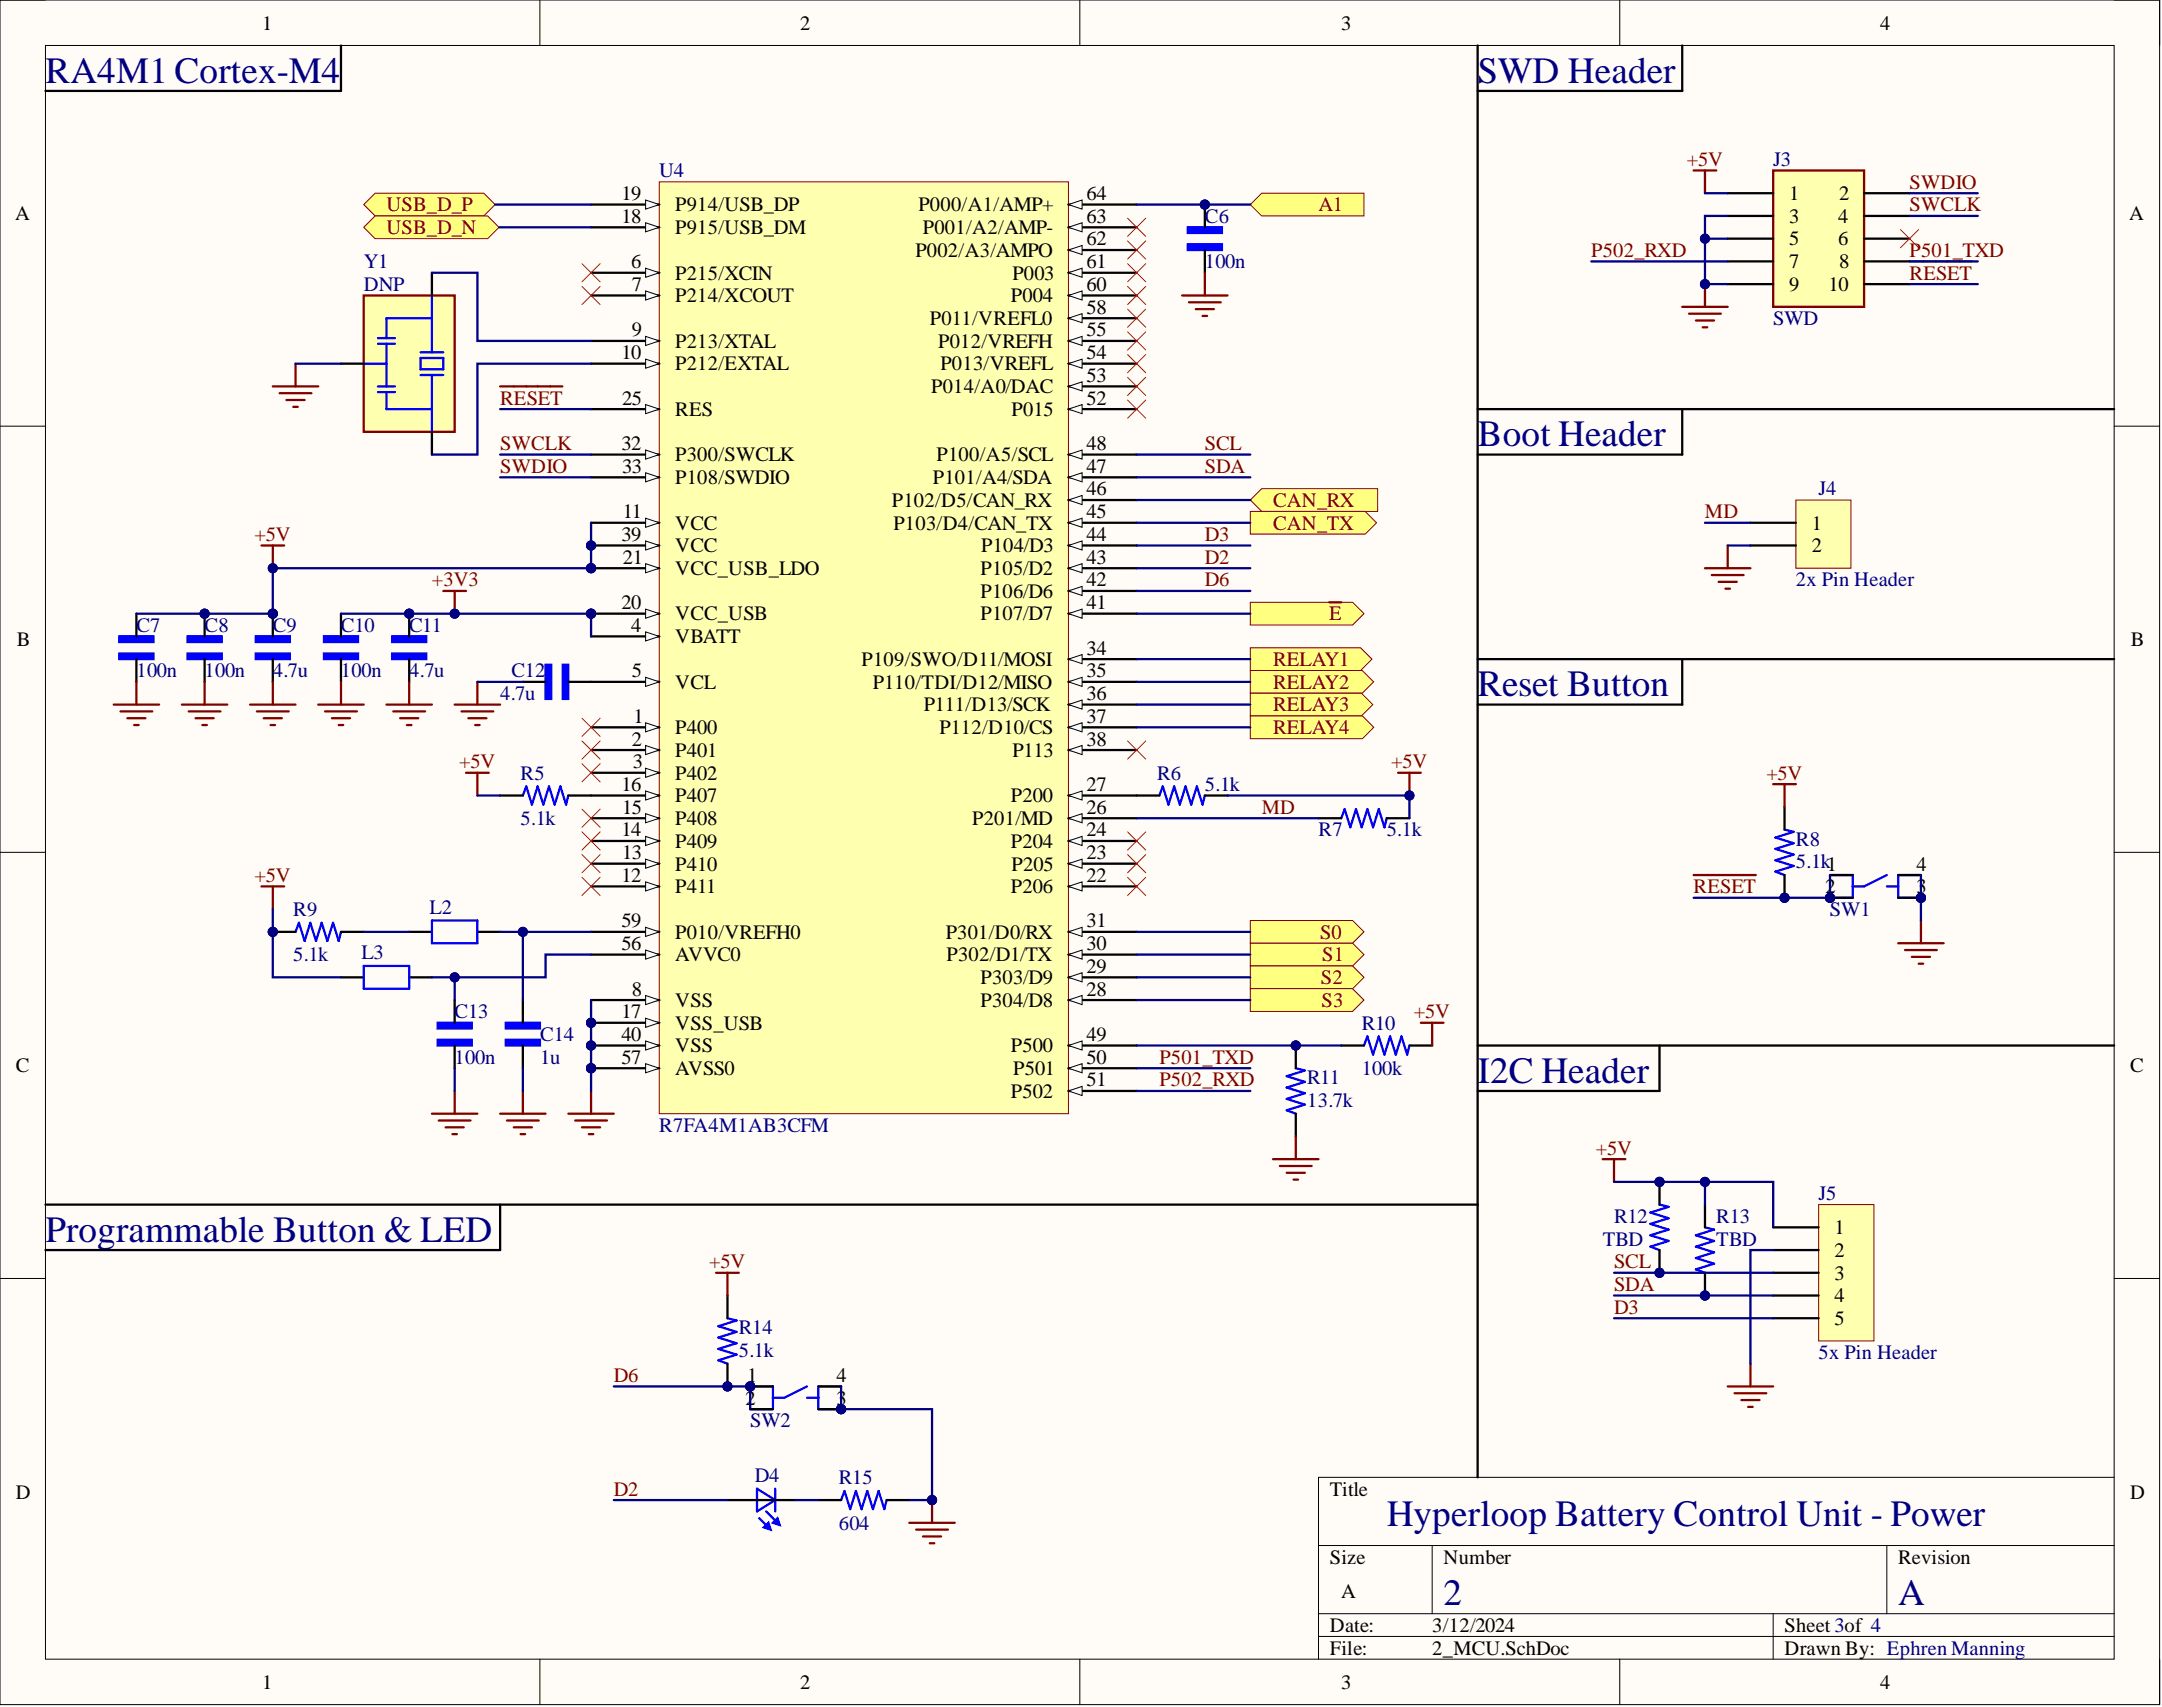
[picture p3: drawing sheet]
<svg xmlns="http://www.w3.org/2000/svg" width="241mm" height="190mm" viewBox="0 0 241 190" stroke-linecap="round" stroke-linejoin="round" font-family="sans-serif">
<defs><g id="words">
<g font-size="4.1" fill="#000080">
<text x="5.1" y="9.2">RA4M1 Cortex-M4</text>
<text x="164.9" y="9.2">SWD Header</text>
<text x="164.9" y="49.8">Boot Header</text>
<text x="164.9" y="77.7">Reset Button</text>
<text x="164.9" y="120.8">I2C Header</text>
<text x="5.1" y="138.6">Programmable Button &amp; LED</text>
<text x="154.8" y="170.3">Hyperloop Battery Control Unit - Power</text>
<text x="161.1" y="179.2">2</text>
<text x="211.9" y="179.2">A</text>
</g>
<g font-size="2.3">
<text x="29.3" y="3.3">1</text>
<text x="89.3" y="3.3">2</text>
<text x="149.7" y="3.3">3</text>
<text x="209.8" y="3.3">4</text>
<text x="69.4" y="22.3">19</text>
<text x="75.4" y="23.6">P914/USB_DP</text>
<text x="102.5" y="23.6">P000/A1/AMP+</text>
<text x="121.3" y="22.3">64</text>
<text x="199.7" y="22.3">1</text>
<text x="205.3" y="22.3">2</text>
<text x="1.7" y="24.5">A</text>
<text x="69.4" y="24.9">18</text>
<text x="70.4" y="29.9">6</text>
<text x="75.4" y="26.1">P915/USB_DM</text>
<text x="102.2" y="28.7">P002/A3/AMPO</text>
<text x="103" y="26.1">P001/A2/AMP-</text>
<text x="121.3" y="29.9">61</text>
<text x="121.3" y="27.4">62</text>
<text x="121.3" y="24.9">63</text>
<text x="199.7" y="24.9">3</text>
<text x="199.7" y="27.4">5</text>
<text x="199.7" y="29.9">7</text>
<text x="205.2" y="24.9">4</text>
<text x="205.2" y="27.4">6</text>
<text x="205.3" y="29.9">8</text>
<text x="237.7" y="24.5">A</text>
<text x="70.5" y="32.5">7</text>
<text x="75.4" y="31.2">P215/XCIN</text>
<text x="75.4" y="33.7">P214/XCOUT</text>
<text x="112.8" y="33.7">P004</text>
<text x="113" y="31.2">P003</text>
<text x="121.3" y="35">58</text>
<text x="121.3" y="32.5">60</text>
<text x="199.7" y="32.5">9</text>
<text x="204.1" y="32.5">10</text>
<text x="69.4" y="40.1">10</text>
<text x="70.5" y="37.5">9</text>
<text x="75.4" y="38.8">P213/XTAL</text>
<text x="75.4" y="41.3">P212/EXTAL</text>
<text x="103.8" y="36.3">P011/VREFL0</text>
<text x="104.7" y="38.8">P012/VREFH</text>
<text x="105" y="41.3">P013/VREFL</text>
<text x="121.3" y="40.1">54</text>
<text x="121.3" y="37.5">55</text>
<text x="69.4" y="45.2">25</text>
<text x="75.4" y="46.4">RES</text>
<text x="103.9" y="43.9">P014/A0/DAC</text>
<text x="112.9" y="46.4">P015</text>
<text x="121.3" y="45.2">52</text>
<text x="121.3" y="42.6">53</text>
<text x="69.4" y="50.2">32</text>
<text x="69.4" y="52.8">33</text>
<text x="75.4" y="51.5">P300/SWCLK</text>
<text x="104.5" y="51.5">P100/A5/SCL</text>
<text x="121.3" y="52.8">47</text>
<text x="121.3" y="50.2">48</text>
<text x="69.5" y="57.8">11</text>
<text x="75.4" y="59.1">VCC</text>
<text x="75.4" y="54">P108/SWDIO</text>
<text x="99.5" y="56.6">P102/D5/CAN_RX</text>
<text x="99.7" y="59.1">P103/D4/CAN_TX</text>
<text x="104.1" y="54">P101/A4/SDA</text>
<text x="121.3" y="57.8">45</text>
<text x="121.3" y="55.3">46</text>
<text x="202.2" y="59.1">1</text>
<text x="69.4" y="60.4">39</text>
<text x="69.5" y="62.9">21</text>
<text x="75.4" y="64.2">VCC_USB_LDO</text>
<text x="75.4" y="61.6">VCC</text>
<text x="109.4" y="64.2">P105/D2</text>
<text x="109.5" y="61.6">P104/D3</text>
<text x="121.3" y="65.4">42</text>
<text x="121.3" y="62.9">43</text>
<text x="121.3" y="60.4">44</text>
<text x="202.2" y="61.6">2</text>
<text x="69.4" y="68">20</text>
<text x="70.4" y="70.5">4</text>
<text x="75.4" y="71.8">VBATT</text>
<text x="75.4" y="69.2">VCC_USB</text>
<text x="109.4" y="69.2">P107/D7</text>
<text x="109.4" y="66.7">P106/D6</text>
<text x="121.3" y="68">41</text>
<text x="1.9" y="72.1">B</text>
<text x="70.5" y="75.6">5</text>
<text x="75.4" y="76.9">VCL</text>
<text x="96.2" y="74.3">P109/SWO/D11/MOSI</text>
<text x="97.4" y="76.9">P110/TDI/D12/MISO</text>
<text x="121.3" y="73.1">34</text>
<text x="121.3" y="75.6">35</text>
<text x="237.8" y="72.1">B</text>
<text x="70.5" y="83.2">2</text>
<text x="70.7" y="80.7">1</text>
<text x="75.4" y="81.9">P400</text>
<text x="103.1" y="79.4">P111/D13/SCK</text>
<text x="104.9" y="81.9">P112/D10/CS</text>
<text x="121.3" y="78.1">36</text>
<text x="121.3" y="80.7">37</text>
<text x="121.3" y="83.2">38</text>
<text x="69.4" y="88.3">16</text>
<text x="70.6" y="85.7">3</text>
<text x="75.4" y="84.5">P401</text>
<text x="75.4" y="87">P402</text>
<text x="75.4" y="89.5">P407</text>
<text x="112.8" y="89.5">P200</text>
<text x="113" y="84.5">P113</text>
<text x="121.3" y="88.3">27</text>
<text x="69.4" y="93.3">14</text>
<text x="69.4" y="95.9">13</text>
<text x="69.4" y="90.8">15</text>
<text x="75.4" y="94.6">P409</text>
<text x="75.4" y="92.1">P408</text>
<text x="108.5" y="92.1">P201/MD</text>
<text x="112.8" y="94.6">P204</text>
<text x="121.3" y="95.9">23</text>
<text x="121.3" y="93.3">24</text>
<text x="121.3" y="90.8">26</text>
<text x="69.4" y="98.4">12</text>
<text x="75.4" y="99.7">P411</text>
<text x="75.4" y="97.1">P410</text>
<text x="112.8" y="99.7">P206</text>
<text x="112.9" y="97.1">P205</text>
<text x="121.3" y="98.4">22</text>
<text x="203.7" y="99.7">2</text>
<text x="213.9" y="97.1">4</text>
<text x="213.9" y="99.7">3</text>
<text x="69.4" y="106">56</text>
<text x="69.4" y="103.5">59</text>
<text x="75.4" y="107.3">AVVC0</text>
<text x="75.4" y="104.8">P010/VREFH0</text>
<text x="105.5" y="104.8">P301/D0/RX</text>
<text x="105.6" y="107.3">P302/D1/TX</text>
<text x="121.3" y="106">30</text>
<text x="121.3" y="103.5">31</text>
<text x="69.4" y="113.6">17</text>
<text x="70.5" y="111.1">8</text>
<text x="75.4" y="112.4">VSS</text>
<text x="109.4" y="112.4">P304/D8</text>
<text x="109.4" y="109.8">P303/D9</text>
<text x="121.3" y="111.1">28</text>
<text x="121.3" y="108.6">29</text>
<text x="1.8" y="119.6">C</text>
<text x="69.4" y="116.2">40</text>
<text x="69.4" y="118.7">57</text>
<text x="75.4" y="114.9">VSS_USB</text>
<text x="75.4" y="117.4">VSS</text>
<text x="75.4" y="120">AVSS0</text>
<text x="112.8" y="117.4">P500</text>
<text x="113.1" y="120">P501</text>
<text x="121.3" y="116.2">49</text>
<text x="121.3" y="118.7">50</text>
<text x="237.7" y="119.6">C</text>
<text x="112.8" y="122.5">P502</text>
<text x="121.3" y="121.2">51</text>
<text x="204.8" y="137.7">1</text>
<text x="204.8" y="140.3">2</text>
<text x="204.8" y="142.8">3</text>
<text x="204.8" y="145.3">4</text>
<text x="204.8" y="147.9">5</text>
<text x="83.4" y="154.2">1</text>
<text x="93.4" y="154.2">4</text>
<text x="83.2" y="156.8">2</text>
<text x="93.4" y="156.8">3</text>
<text x="1.8" y="167.2">D</text>
<text x="148.4" y="166.9">Title</text>
<text x="237.7" y="167.2">D</text>
<text x="148.4" y="174.5">Size</text>
<text x="149.7" y="178.3">A</text>
<text x="161.1" y="174.5">Number</text>
<text x="211.9" y="174.5">Revision</text>
<text x="148.4" y="182.1">Date:</text>
<text x="148.4" y="184.7">File:</text>
<text x="159.8" y="182.1">3/12/2024</text>
<text x="159.8" y="184.7">2_MCU.SchDoc</text>
<text x="199.2" y="182.1">Sheet 3of 4</text>
<text x="199.2" y="184.7">Drawn By: Ephren Manning</text>
<text x="29.3" y="188.5">1</text>
<text x="89.3" y="188.5">2</text>
<text x="149.7" y="188.5">3</text>
<text x="209.8" y="188.5">4</text>
</g>
<g font-size="2.3" fill="#800000">
<text x="43.1" y="23.6">USB_D_P</text>
<text x="147.2" y="23.6">A1</text>
<text x="188.3" y="18.5">+5V</text>
<text x="213.1" y="21.1">SWDIO</text>
<text x="213.1" y="23.6">SWCLK</text>
<text x="43.1" y="26.1">USB_D_N</text>
<text x="177.6" y="28.7">P502_RXD</text>
<text x="213.1" y="28.7">P501_TXD</text>
<text x="213.1" y="31.2">RESET</text>
<text x="55.8" y="45.2">RESET</text>
<text x="55.8" y="50.2">SWCLK</text>
<text x="55.8" y="52.8">SWDIO</text>
<text x="134.5" y="50.2">SCL</text>
<text x="134.5" y="52.8">SDA</text>
<text x="142.1" y="56.6">CAN_RX</text>
<text x="142.1" y="59.1">CAN_TX</text>
<text x="190.3" y="57.8">MD</text>
<text x="28.4" y="60.4">+5V</text>
<text x="48.2" y="65.4">+3V3</text>
<text x="134.5" y="62.9">D2</text>
<text x="134.5" y="65.4">D6</text>
<text x="134.5" y="60.4">D3</text>
<text x="148.3" y="69.2">E</text>
<text x="142.1" y="74.3">RELAY1</text>
<text x="142.1" y="76.9">RELAY2</text>
<text x="142.1" y="79.4">RELAY3</text>
<text x="142.1" y="81.9">RELAY4</text>
<text x="51.3" y="85.7">+5V</text>
<text x="155.3" y="85.7">+5V</text>
<text x="197.1" y="87">+5V</text>
<text x="140.8" y="90.8">MD</text>
<text x="28.4" y="98.4">+5V</text>
<text x="189" y="99.7">RESET</text>
<text x="147.3" y="104.8">S0</text>
<text x="147.6" y="107.3">S1</text>
<text x="147.4" y="109.8">S2</text>
<text x="147.5" y="112.4">S3</text>
<text x="157.8" y="113.6">+5V</text>
<text x="129.4" y="118.7">P501_TXD</text>
<text x="129.4" y="121.2">P502_RXD</text>
<text x="178.1" y="128.9">+5V</text>
<text x="79.2" y="141.5">+5V</text>
<text x="180.1" y="141.5">SCL</text>
<text x="180.1" y="146.6">D3</text>
<text x="180.1" y="144.1">SDA</text>
<text x="68.5" y="154.2">D6</text>
<text x="68.5" y="166.9">D2</text>
</g>
<g font-size="2.3" fill="#000080">
<text x="73.6" y="19.8">U4</text>
<text x="197.9" y="18.5">J3</text>
<text x="40.6" y="29.9">Y1</text>
<text x="134.5" y="24.9">C6</text>
<text x="134.5" y="29.9">100n</text>
<text x="40.6" y="32.5">DNP</text>
<text x="197.9" y="36.3">SWD</text>
<text x="203" y="55.3">J4</text>
<text x="200.4" y="65.4">2x Pin Header</text>
<text x="15.2" y="70.5">C7</text>
<text x="22.8" y="70.5">C8</text>
<text x="30.4" y="70.5">C9</text>
<text x="38.1" y="70.5">C10</text>
<text x="45.7" y="70.5">C11</text>
<text x="15.2" y="75.6">100n</text>
<text x="22.8" y="75.6">100n</text>
<text x="30.4" y="75.6">4.7u</text>
<text x="38.1" y="75.6">100n</text>
<text x="45.7" y="75.6">4.7u</text>
<text x="57.1" y="75.6">C12</text>
<text x="55.8" y="78.1">4.7u</text>
<text x="58.1" y="87">R5</text>
<text x="129.1" y="87">R6</text>
<text x="134.5" y="88.3">5.1k</text>
<text x="58.1" y="92.1">5.1k</text>
<text x="147.2" y="93.3">R7</text>
<text x="154.8" y="93.3">5.1k</text>
<text x="200.4" y="94.4">R8</text>
<text x="48" y="102">L2</text>
<text x="200.4" y="96.9">5.1k1</text>
<text x="32.7" y="102.2">R9</text>
<text x="32.7" y="107.3">5.1k</text>
<text x="40.3" y="107">L3</text>
<text x="204.2" y="102.2">SW1</text>
<text x="50.7" y="113.6">C13</text>
<text x="50.7" y="118.7">100n</text>
<text x="60.3" y="116.2">C14</text>
<text x="60.3" y="118.7">1u</text>
<text x="152" y="114.9">R10</text>
<text x="152" y="120">100k</text>
<text x="145.9" y="121">R11</text>
<text x="145.9" y="123.5">13.7k</text>
<text x="73.6" y="126.3">R7FA4M1AB3CFM</text>
<text x="180.1" y="136.5">R12</text>
<text x="191.6" y="136.5">R13</text>
<text x="203" y="133.9">J5</text>
<text x="178.9" y="139">TBD</text>
<text x="191.6" y="139">TBD</text>
<text x="82.5" y="148.9">R14</text>
<text x="82.5" y="151.4">5.1k</text>
<text x="203" y="151.7">5x Pin Header</text>
<text x="83.7" y="159.3">SW2</text>
<text x="84.2" y="165.4">D4</text>
<text x="93.6" y="165.6">R15</text>
<text x="93.6" y="170.7">604</text>
</g>
</g></defs>
<path d="M0 0h241v190.2h-241z" fill-rule="evenodd" fill="#fffcf8"/>
<path d="M0 0h241v190.2h-241z" fill="none" stroke="#000" stroke-width=".11"/>
<path d="M5.1 5.1h230.9v180.1h-230.9z" fill-rule="evenodd" fill="#fffcf8"/>
<g fill="none" stroke="#000" stroke-width=".11">
<path d="M0 0h5.1M5.1 5.1h230.9v180.1h-230.9zM60.3 0v5.1M120.5 0v5.1M180.8 0v5.1M236 0h5v5.1M0 47.6h5.1M236 47.6h5M0 95.1h5.1M236 95.1h5M0 142.7h5.1M236 142.7h5"/>
<path d="M147.2 172.5h88.8M159.8 172.5v7.6M210.6 172.5v7.6M236 164.9h-88.8v20.3M60.3 185.2v5M120.5 185.2v5M147.2 180.1h88.8M147.2 182.6h88.8M180.8 185.2v5M197.9 180.1v5.1M241 185.2v5"/>
</g>
<circle cx="66" cy="114.1" r=".51" fill="#000080"/>
<circle cx="66" cy="114.1" r=".51" fill="none" stroke="#000080" stroke-width=".11"/>
<circle cx="66" cy="68.5" r=".51" fill="#000080"/>
<circle cx="66" cy="68.5" r=".51" fill="none" stroke="#000080" stroke-width=".11"/>
<circle cx="66" cy="63.4" r=".51" fill="#000080"/>
<circle cx="66" cy="63.4" r=".51" fill="none" stroke="#000080" stroke-width=".11"/>
<circle cx="66" cy="60.9" r=".51" fill="#000080"/>
<circle cx="66" cy="60.9" r=".51" fill="none" stroke="#000080" stroke-width=".11"/>
<circle cx="66" cy="116.7" r=".51" fill="#000080"/>
<circle cx="66" cy="116.7" r=".51" fill="none" stroke="#000080" stroke-width=".11"/>
<circle cx="66" cy="119.2" r=".51" fill="#000080"/>
<circle cx="66" cy="119.2" r=".51" fill="none" stroke="#000080" stroke-width=".11"/>
<path d="M73.6 20.3h45.6v104h-45.6z" fill-rule="evenodd" fill="#ffffb0"/>
<path d="M73.6 20.3h45.6v104h-45.6z" fill="none" stroke="#800000" stroke-width=".11"/>
<path d="M66 81.2h7.6" fill="none" stroke="#000" stroke-width=".25"/>
<path d="M72.1 80.7l1.5 .5-1.5 .5z" fill="#f8fcff"/>
<path d="M72.1 80.7l1.5 .5-1.5 .5z" fill="none" stroke="#000" stroke-width=".11"/>
<path d="M66 83.7h7.6" fill="none" stroke="#000" stroke-width=".25"/>
<path d="M72.1 83.2l1.5 .5-1.5 .5z" fill="#f8fcff"/>
<path d="M72.1 83.2l1.5 .5-1.5 .5z" fill="none" stroke="#000" stroke-width=".11"/>
<path d="M66 86.2h7.6" fill="none" stroke="#000" stroke-width=".25"/>
<path d="M72.1 85.7l1.5 .5-1.5 .5z" fill="#f8fcff"/>
<path d="M72.1 85.7l1.5 .5-1.5 .5z" fill="none" stroke="#000" stroke-width=".11"/>
<path d="M66 71h7.6" fill="none" stroke="#000" stroke-width=".25"/>
<path d="M72.1 70.5l1.5 .5-1.5 .5z" fill="#f8fcff"/>
<path d="M72.1 70.5l1.5 .5-1.5 .5z" fill="none" stroke="#000" stroke-width=".11"/>
<path d="M66 76.1h7.6" fill="none" stroke="#000" stroke-width=".25"/>
<path d="M72.1 75.6l1.5 .5-1.5 .5z" fill="#f8fcff"/>
<path d="M72.1 75.6l1.5 .5-1.5 .5z" fill="none" stroke="#000" stroke-width=".11"/>
<path d="M66 30.4h7.6" fill="none" stroke="#000" stroke-width=".25"/>
<path d="M72.1 29.9l1.5 .5-1.5 .5z" fill="#f8fcff"/>
<path d="M72.1 29.9l1.5 .5-1.5 .5z" fill="none" stroke="#000" stroke-width=".11"/>
<path d="M66 33h7.6" fill="none" stroke="#000" stroke-width=".25"/>
<path d="M72.1 32.5l1.5 .5-1.5 .5z" fill="#f8fcff"/>
<path d="M72.1 32.5l1.5 .5-1.5 .5z" fill="none" stroke="#000" stroke-width=".11"/>
<path d="M66 111.6h7.6" fill="none" stroke="#000" stroke-width=".25"/>
<path d="M72.1 111.1l1.5 .5-1.5 .5z" fill="#f8fcff"/>
<path d="M72.1 111.1l1.5 .5-1.5 .5z" fill="none" stroke="#000" stroke-width=".11"/>
<path d="M66 38h7.6" fill="none" stroke="#000" stroke-width=".25"/>
<path d="M72.1 37.5l1.5 .5-1.5 .6z" fill="#f8fcff"/>
<path d="M72.1 37.5l1.5 .5-1.5 .6z" fill="none" stroke="#000" stroke-width=".11"/>
<path d="M66 40.6h7.6" fill="none" stroke="#000" stroke-width=".25"/>
<path d="M72.1 40.1l1.5 .5-1.5 .5z" fill="#f8fcff"/>
<path d="M72.1 40.1l1.5 .5-1.5 .5z" fill="none" stroke="#000" stroke-width=".11"/>
<path d="M66 58.3h7.6" fill="none" stroke="#000" stroke-width=".25"/>
<path d="M72.1 57.8l1.5 .5-1.5 .5z" fill="#f8fcff"/>
<path d="M72.1 57.8l1.5 .5-1.5 .5z" fill="none" stroke="#000" stroke-width=".11"/>
<path d="M66 98.9h7.6" fill="none" stroke="#000" stroke-width=".25"/>
<path d="M72.1 98.4l1.5 .5-1.5 .5z" fill="#f8fcff"/>
<path d="M72.1 98.4l1.5 .5-1.5 .5z" fill="none" stroke="#000" stroke-width=".11"/>
<path d="M66 96.4h7.6" fill="none" stroke="#000" stroke-width=".25"/>
<path d="M72.1 95.9l1.5 .5-1.5 .5z" fill="#f8fcff"/>
<path d="M72.1 95.9l1.5 .5-1.5 .5z" fill="none" stroke="#000" stroke-width=".11"/>
<path d="M66 93.9h7.6" fill="none" stroke="#000" stroke-width=".25"/>
<path d="M72.1 93.3l1.5 .6-1.5 .5z" fill="#f8fcff"/>
<path d="M72.1 93.3l1.5 .6-1.5 .5z" fill="none" stroke="#000" stroke-width=".11"/>
<path d="M66 91.3h7.6" fill="none" stroke="#000" stroke-width=".25"/>
<path d="M72.1 90.8l1.5 .5-1.5 .5z" fill="#f8fcff"/>
<path d="M72.1 90.8l1.5 .5-1.5 .5z" fill="none" stroke="#000" stroke-width=".11"/>
<path d="M66 88.8h7.6" fill="none" stroke="#000" stroke-width=".25"/>
<path d="M72.1 88.3l1.5 .5-1.5 .5z" fill="#f8fcff"/>
<path d="M72.1 88.3l1.5 .5-1.5 .5z" fill="none" stroke="#000" stroke-width=".11"/>
<path d="M66 114.1h7.6" fill="none" stroke="#000" stroke-width=".25"/>
<path d="M72.1 113.6l1.5 .5-1.5 .5z" fill="#f8fcff"/>
<path d="M72.1 113.6l1.5 .5-1.5 .5z" fill="none" stroke="#000" stroke-width=".11"/>
<circle cx="66" cy="114.1" r=".51" fill="#000080"/>
<circle cx="66" cy="114.1" r=".51" fill="none" stroke="#000080" stroke-width=".11"/>
<path d="M66 25.4h7.6" fill="none" stroke="#000" stroke-width=".25"/>
<path d="M72.1 24.9l1.5 .5-1.5 .5z" fill="#f8fcff"/>
<path d="M72.1 24.9l1.5 .5-1.5 .5z" fill="none" stroke="#000" stroke-width=".11"/>
<path d="M66 22.8h7.6" fill="none" stroke="#000" stroke-width=".25"/>
<path d="M72.1 22.3l1.5 .5-1.5 .5z" fill="#f8fcff"/>
<path d="M72.1 22.3l1.5 .5-1.5 .5z" fill="none" stroke="#000" stroke-width=".11"/>
<path d="M66 68.5h7.6" fill="none" stroke="#000" stroke-width=".25"/>
<path d="M72.1 68l1.5 .5-1.5 .5z" fill="#f8fcff"/>
<path d="M72.1 68l1.5 .5-1.5 .5z" fill="none" stroke="#000" stroke-width=".11"/>
<circle cx="66" cy="68.5" r=".51" fill="#000080"/>
<circle cx="66" cy="68.5" r=".51" fill="none" stroke="#000080" stroke-width=".11"/>
<path d="M66 63.4h7.6" fill="none" stroke="#000" stroke-width=".25"/>
<path d="M72.1 62.9l1.5 .5-1.5 .5z" fill="#f8fcff"/>
<path d="M72.1 62.9l1.5 .5-1.5 .5z" fill="none" stroke="#000" stroke-width=".11"/>
<circle cx="66" cy="63.4" r=".51" fill="#000080"/>
<circle cx="66" cy="63.4" r=".51" fill="none" stroke="#000080" stroke-width=".11"/>
<path d="M119.2 98.9h7.7" fill="none" stroke="#000" stroke-width=".25"/>
<path d="M119.2 98.9l1.6-.5v1z" fill="#f8fcff"/>
<path d="M119.2 98.9l1.6-.5v1z" fill="none" stroke="#000" stroke-width=".11"/>
<path d="M119.2 96.4h7.7" fill="none" stroke="#000" stroke-width=".25"/>
<path d="M119.2 96.4l1.6-.5v1z" fill="#f8fcff"/>
<path d="M119.2 96.4l1.6-.5v1z" fill="none" stroke="#000" stroke-width=".11"/>
<path d="M119.2 93.9h7.7" fill="none" stroke="#000" stroke-width=".25"/>
<path d="M119.2 93.9l1.6-.6v1.1z" fill="#f8fcff"/>
<path d="M119.2 93.9l1.6-.6v1.1z" fill="none" stroke="#000" stroke-width=".11"/>
<path d="M66 45.7h7.6" fill="none" stroke="#000" stroke-width=".25"/>
<path d="M72.1 45.2l1.5 .5-1.5 .5z" fill="#f8fcff"/>
<path d="M72.1 45.2l1.5 .5-1.5 .5z" fill="none" stroke="#000" stroke-width=".11"/>
<path d="M119.2 91.3h7.7" fill="none" stroke="#000" stroke-width=".25"/>
<path d="M119.2 91.3l1.6-.5v1z" fill="#f8fcff"/>
<path d="M119.2 91.3l1.6-.5v1z" fill="none" stroke="#000" stroke-width=".11"/>
<path d="M119.2 88.8h7.7" fill="none" stroke="#000" stroke-width=".25"/>
<path d="M119.2 88.8l1.6-.5v1z" fill="#f8fcff"/>
<path d="M119.2 88.8l1.6-.5v1z" fill="none" stroke="#000" stroke-width=".11"/>
<path d="M119.2 111.6h7.7" fill="none" stroke="#000" stroke-width=".25"/>
<path d="M119.2 111.6l1.6-.5v1z" fill="#f8fcff"/>
<path d="M119.2 111.6l1.6-.5v1z" fill="none" stroke="#000" stroke-width=".11"/>
<path d="M119.2 109.1h7.7" fill="none" stroke="#000" stroke-width=".25"/>
<path d="M119.2 109.1l1.6-.5v1z" fill="#f8fcff"/>
<path d="M119.2 109.1l1.6-.5v1z" fill="none" stroke="#000" stroke-width=".11"/>
<path d="M119.2 106.5h7.7" fill="none" stroke="#000" stroke-width=".25"/>
<path d="M119.2 106.5l1.6-.5v1z" fill="#f8fcff"/>
<path d="M119.2 106.5l1.6-.5v1z" fill="none" stroke="#000" stroke-width=".11"/>
<path d="M119.2 104h7.7" fill="none" stroke="#000" stroke-width=".25"/>
<path d="M119.2 104l1.6-.5v1z" fill="#f8fcff"/>
<path d="M119.2 104l1.6-.5v1z" fill="none" stroke="#000" stroke-width=".11"/>
<path d="M66 50.7h7.6" fill="none" stroke="#000" stroke-width=".25"/>
<path d="M72.1 50.2l1.5 .5-1.5 .5z" fill="#f8fcff"/>
<path d="M72.1 50.2l1.5 .5-1.5 .5z" fill="none" stroke="#000" stroke-width=".11"/>
<path d="M66 53.3h7.6" fill="none" stroke="#000" stroke-width=".25"/>
<path d="M72.1 52.8l1.5 .5-1.5 .5z" fill="#f8fcff"/>
<path d="M72.1 52.8l1.5 .5-1.5 .5z" fill="none" stroke="#000" stroke-width=".11"/>
<path d="M119.2 73.6h7.7" fill="none" stroke="#000" stroke-width=".25"/>
<path d="M119.2 73.6l1.6-.5v1z" fill="#f8fcff"/>
<path d="M119.2 73.6l1.6-.5v1z" fill="none" stroke="#000" stroke-width=".11"/>
<path d="M119.2 76.1h7.7" fill="none" stroke="#000" stroke-width=".25"/>
<path d="M119.2 76.1l1.6-.5v1z" fill="#f8fcff"/>
<path d="M119.2 76.1l1.6-.5v1z" fill="none" stroke="#000" stroke-width=".11"/>
<path d="M119.2 78.6h7.7" fill="none" stroke="#000" stroke-width=".25"/>
<path d="M119.2 78.6l1.6-.5v1z" fill="#f8fcff"/>
<path d="M119.2 78.6l1.6-.5v1z" fill="none" stroke="#000" stroke-width=".11"/>
<path d="M119.2 81.2h7.7" fill="none" stroke="#000" stroke-width=".25"/>
<path d="M119.2 81.2l1.6-.5v1z" fill="#f8fcff"/>
<path d="M119.2 81.2l1.6-.5v1z" fill="none" stroke="#000" stroke-width=".11"/>
<path d="M119.2 83.7h7.7" fill="none" stroke="#000" stroke-width=".25"/>
<path d="M119.2 83.7l1.6-.5v1z" fill="#f8fcff"/>
<path d="M119.2 83.7l1.6-.5v1z" fill="none" stroke="#000" stroke-width=".11"/>
<path d="M66 60.9h7.6" fill="none" stroke="#000" stroke-width=".25"/>
<path d="M72.1 60.4l1.5 .5-1.5 .5z" fill="#f8fcff"/>
<path d="M72.1 60.4l1.5 .5-1.5 .5z" fill="none" stroke="#000" stroke-width=".11"/>
<circle cx="66" cy="60.9" r=".51" fill="#000080"/>
<circle cx="66" cy="60.9" r=".51" fill="none" stroke="#000080" stroke-width=".11"/>
<path d="M66 116.7h7.6" fill="none" stroke="#000" stroke-width=".25"/>
<path d="M72.1 116.2l1.5 .5-1.5 .5z" fill="#f8fcff"/>
<path d="M72.1 116.2l1.5 .5-1.5 .5z" fill="none" stroke="#000" stroke-width=".11"/>
<circle cx="66" cy="116.7" r=".51" fill="#000080"/>
<circle cx="66" cy="116.7" r=".51" fill="none" stroke="#000080" stroke-width=".11"/>
<path d="M119.2 68.5h7.7" fill="none" stroke="#000" stroke-width=".25"/>
<path d="M119.2 68.5l1.6-.5v1z" fill="#f8fcff"/>
<path d="M119.2 68.5l1.6-.5v1z" fill="none" stroke="#000" stroke-width=".11"/>
<path d="M119.2 65.9h7.7" fill="none" stroke="#000" stroke-width=".25"/>
<path d="M119.2 65.9l1.6-.5v1.1z" fill="#f8fcff"/>
<path d="M119.2 65.9l1.6-.5v1.1z" fill="none" stroke="#000" stroke-width=".11"/>
<path d="M119.2 63.4h7.7" fill="none" stroke="#000" stroke-width=".25"/>
<path d="M119.2 63.4l1.6-.5v1z" fill="#f8fcff"/>
<path d="M119.2 63.4l1.6-.5v1z" fill="none" stroke="#000" stroke-width=".11"/>
<path d="M119.2 60.9h7.7" fill="none" stroke="#000" stroke-width=".25"/>
<path d="M119.2 60.9l1.6-.5v1z" fill="#f8fcff"/>
<path d="M119.2 60.9l1.6-.5v1z" fill="none" stroke="#000" stroke-width=".11"/>
<path d="M119.2 58.3h7.7" fill="none" stroke="#000" stroke-width=".25"/>
<path d="M119.2 58.3l1.6-.5v1z" fill="#f8fcff"/>
<path d="M119.2 58.3l1.6-.5v1z" fill="none" stroke="#000" stroke-width=".11"/>
<path d="M119.2 55.8h7.7" fill="none" stroke="#000" stroke-width=".25"/>
<path d="M119.2 55.8l1.6-.5v1z" fill="#f8fcff"/>
<path d="M119.2 55.8l1.6-.5v1z" fill="none" stroke="#000" stroke-width=".11"/>
<path d="M119.2 53.3h7.7" fill="none" stroke="#000" stroke-width=".25"/>
<path d="M119.2 53.3l1.6-.5v1z" fill="#f8fcff"/>
<path d="M119.2 53.3l1.6-.5v1z" fill="none" stroke="#000" stroke-width=".11"/>
<path d="M119.2 50.7h7.7" fill="none" stroke="#000" stroke-width=".25"/>
<path d="M119.2 50.7l1.6-.5v1z" fill="#f8fcff"/>
<path d="M119.2 50.7l1.6-.5v1z" fill="none" stroke="#000" stroke-width=".11"/>
<path d="M119.2 116.7h7.7" fill="none" stroke="#000" stroke-width=".25"/>
<path d="M119.2 116.7l1.6-.5v1z" fill="#f8fcff"/>
<path d="M119.2 116.7l1.6-.5v1z" fill="none" stroke="#000" stroke-width=".11"/>
<path d="M119.2 119.2h7.7" fill="none" stroke="#000" stroke-width=".25"/>
<path d="M119.2 119.2l1.6-.5v1z" fill="#f8fcff"/>
<path d="M119.2 119.2l1.6-.5v1z" fill="none" stroke="#000" stroke-width=".11"/>
<path d="M119.2 121.8h7.7" fill="none" stroke="#000" stroke-width=".25"/>
<path d="M119.2 121.8l1.6-.6v1.1z" fill="#f8fcff"/>
<path d="M119.2 121.8l1.6-.6v1.1z" fill="none" stroke="#000" stroke-width=".11"/>
<path d="M119.2 45.7h7.7" fill="none" stroke="#000" stroke-width=".25"/>
<path d="M119.2 45.7l1.6-.5v1z" fill="#f8fcff"/>
<path d="M119.2 45.7l1.6-.5v1z" fill="none" stroke="#000" stroke-width=".11"/>
<path d="M119.2 43.1h7.7" fill="none" stroke="#000" stroke-width=".25"/>
<path d="M119.2 43.1l1.6-.5v1z" fill="#f8fcff"/>
<path d="M119.2 43.1l1.6-.5v1z" fill="none" stroke="#000" stroke-width=".11"/>
<path d="M119.2 40.6h7.7" fill="none" stroke="#000" stroke-width=".25"/>
<path d="M119.2 40.6l1.6-.5v1z" fill="#f8fcff"/>
<path d="M119.2 40.6l1.6-.5v1z" fill="none" stroke="#000" stroke-width=".11"/>
<path d="M119.2 38h7.7" fill="none" stroke="#000" stroke-width=".25"/>
<path d="M119.2 38l1.6-.5v1.1z" fill="#f8fcff"/>
<path d="M119.2 38l1.6-.5v1.1z" fill="none" stroke="#000" stroke-width=".11"/>
<path d="M66 106.5h7.6" fill="none" stroke="#000" stroke-width=".25"/>
<path d="M72.1 106l1.5 .5-1.5 .5z" fill="#f8fcff"/>
<path d="M72.1 106l1.5 .5-1.5 .5z" fill="none" stroke="#000" stroke-width=".11"/>
<path d="M66 119.2h7.6" fill="none" stroke="#000" stroke-width=".25"/>
<path d="M72.1 118.7l1.5 .5-1.5 .5z" fill="#f8fcff"/>
<path d="M72.1 118.7l1.5 .5-1.5 .5z" fill="none" stroke="#000" stroke-width=".11"/>
<circle cx="66" cy="119.2" r=".51" fill="#000080"/>
<circle cx="66" cy="119.2" r=".51" fill="none" stroke="#000080" stroke-width=".11"/>
<path d="M119.2 35.5h7.7" fill="none" stroke="#000" stroke-width=".25"/>
<path d="M119.2 35.5l1.6-.5v1z" fill="#f8fcff"/>
<path d="M119.2 35.5l1.6-.5v1z" fill="none" stroke="#000" stroke-width=".11"/>
<path d="M66 104h7.6" fill="none" stroke="#000" stroke-width=".25"/>
<path d="M72.1 103.5l1.5 .5-1.5 .5z" fill="#f8fcff"/>
<path d="M72.1 103.5l1.5 .5-1.5 .5z" fill="none" stroke="#000" stroke-width=".11"/>
<path d="M119.2 33h7.7" fill="none" stroke="#000" stroke-width=".25"/>
<path d="M119.2 33l1.6-.5v1z" fill="#f8fcff"/>
<path d="M119.2 33l1.6-.5v1z" fill="none" stroke="#000" stroke-width=".11"/>
<path d="M119.2 30.4h7.7" fill="none" stroke="#000" stroke-width=".25"/>
<path d="M119.2 30.4l1.6-.5v1z" fill="#f8fcff"/>
<path d="M119.2 30.4l1.6-.5v1z" fill="none" stroke="#000" stroke-width=".11"/>
<path d="M119.2 27.9h7.7" fill="none" stroke="#000" stroke-width=".25"/>
<path d="M119.2 27.9l1.6-.5v1z" fill="#f8fcff"/>
<path d="M119.2 27.9l1.6-.5v1z" fill="none" stroke="#000" stroke-width=".11"/>
<path d="M119.2 25.4h7.7" fill="none" stroke="#000" stroke-width=".25"/>
<path d="M119.2 25.4l1.6-.5v1z" fill="#f8fcff"/>
<path d="M119.2 25.4l1.6-.5v1z" fill="none" stroke="#000" stroke-width=".11"/>
<path d="M119.2 22.8h7.7" fill="none" stroke="#000" stroke-width=".25"/>
<path d="M119.2 22.8l1.6-.5v1z" fill="#f8fcff"/>
<path d="M119.2 22.8l1.6-.5v1z" fill="none" stroke="#000" stroke-width=".11"/>
<path d="M40.6 22.8l1.3-1.2h12.1l1.3 1.2-1.3 1.3h-12.1z" fill-rule="evenodd" fill="#ffff80"/>
<path d="M40.6 22.8l1.3-1.2h12.1l1.3 1.2-1.3 1.3h-12.1z" fill="none" stroke="#800000" stroke-width=".11"/>
<path d="M40.6 25.4l1.3-1.3h12.5l1.3 1.3-1.3 1.2h-12.5z" fill-rule="evenodd" fill="#ffff80"/>
<path d="M40.6 25.4l1.3-1.3h12.5l1.3 1.3-1.3 1.2h-12.5z" fill="none" stroke="#800000" stroke-width=".11"/>
<path d="M55.8 43.1h7M52 86.2h2.5M53.3 86.2v2.6M156 86.2h2.6M157.3 86.2v2.6M63.4 124.3h5.1M64.2 125h3.5M65 125.8h2M65.7 126.6h.5M66 121.8v2.5" fill="none" stroke="#800000" stroke-width=".25"/>
<g fill="none" stroke="#f00" stroke-width=".11">
<path d="M125.8 29.4l2.1 2.1M125.8 32l2.1 2M127.9 29.4l-2.1 2.1M127.9 32l-2.1 2M125.8 44.6l2.1 2.1M127.9 44.6l-2.1 2.1M65 80.2l2 2M65 82.7l2 2M65 85.2l2 2.1M65 90.3l2 2M65 92.8l2 2.1M65 95.4l2 2"/>
<path d="M65 97.9l2 2M67 80.2l-2 2M67 82.7l-2 2M67 85.2l-2 2.1M67 90.3l-2 2M67 92.8l-2 2.1M67 95.4l-2 2M67 97.9l-2 2M125.8 82.7l2.1 2M125.8 97.9l2.1 2M125.8 92.8l2.1 2.1M125.8 95.4l2.1 2"/>
<path d="M127.9 82.7l-2.1 2M127.9 97.9l-2.1 2M127.9 92.8l-2.1 2.1M127.9 95.4l-2.1 2"/>
</g>
<path d="M58.4 88.8l.3-1 .7 2 .6-2 .6 2 .7-2 .6 2 .6-2 .7 2 .2-1M129.4 88.8l.4-1 .6 2 .6-2 .7 2 .6-2 .6 2 .7-2 .6 2 .3-1M149.7 91.3l.4-1 .6 2 .6-2 .7 2 .6-2 .6 2 .7-2 .6 2 .3-1" fill="none" stroke="#00f" stroke-width=".25"/>
<path d="M55.8 88.8h2.6M63.4 88.8h2.6M126.9 88.8h2.5M134.5 88.8h2.5M147.2 91.3h2.5M154.8 91.3h2.5" fill="none" stroke="#000" stroke-width=".25"/>
<circle cx="157.3" cy="88.8" r=".51" fill="#000080"/>
<circle cx="157.3" cy="88.8" r=".51" fill="none" stroke="#000080" stroke-width=".11"/>
<path d="M65 29.4l2 2.1M65 32l2 2M67 29.4l-2 2.1M67 32l-2 2" fill="none" stroke="#f00" stroke-width=".11"/>
<path d="M40.6 33h10.1v15.2h-10.1z" fill-rule="evenodd" fill="#ffffb0"/>
<path d="M40.6 33h10.1v15.2h-10.1zM30.4 43.1h5.1M31.2 43.9h3.6M32 44.6h2M32.7 45.4h.5M33 40.6v2.5" fill="none" stroke="#800000" stroke-width=".25"/>
<g fill="none" stroke="#00f" stroke-width=".25">
<path d="M42.2 37.7h1.9M42.2 38.4h1.9M43.1 38.4v4.7M46.9 39.3h2.6M46.9 40h2.6v1.2h-2.6zM48.2 33v6.3M48.2 35.5h-5.1v2.2M40.6 40.6h2.5M42.2 43.1h1.9M42.2 43.8h1.9M43.1 43.8v1.9h5.1M46.9 41.9h2.6"/>
<path d="M48.2 41.9v6.3"/>
</g>
<path d="M48.2 30.4v2.6M38.1 40.6h2.5M48.2 48.2v2.5" fill="none" stroke="#000" stroke-width=".25"/>
<path d="M13.3 72.9h3.8v.7h-3.8z" fill-rule="evenodd" fill="#00f"/>
<path d="M13.3 72.9h3.8v.7h-3.8z" fill="none" stroke="#00f" stroke-width=".25"/>
<path d="M13.3 71h3.8v.7h-3.8z" fill-rule="evenodd" fill="#00f"/>
<path d="M13.3 71h3.8v.7h-3.8z" fill="none" stroke="#00f" stroke-width=".25"/>
<path d="M15.2 68.5v2.5M15.2 73.6v2.5" fill="none" stroke="#000" stroke-width=".25"/>
<circle cx="22.8" cy="68.5" r=".51" fill="#000080"/>
<circle cx="22.8" cy="68.5" r=".51" fill="none" stroke="#000080" stroke-width=".11"/>
<path d="M20.9 72.9h3.8v.7h-3.8z" fill-rule="evenodd" fill="#00f"/>
<path d="M20.9 72.9h3.8v.7h-3.8z" fill="none" stroke="#00f" stroke-width=".25"/>
<path d="M20.9 71h3.8v.7h-3.8z" fill-rule="evenodd" fill="#00f"/>
<path d="M20.9 71h3.8v.7h-3.8z" fill="none" stroke="#00f" stroke-width=".25"/>
<path d="M22.8 68.5v2.5M22.8 73.6v2.5" fill="none" stroke="#000" stroke-width=".25"/>
<circle cx="22.8" cy="68.5" r=".51" fill="#000080"/>
<circle cx="22.8" cy="68.5" r=".51" fill="none" stroke="#000080" stroke-width=".11"/>
<circle cx="45.7" cy="68.5" r=".51" fill="#000080"/>
<circle cx="45.7" cy="68.5" r=".51" fill="none" stroke="#000080" stroke-width=".11"/>
<path d="M43.8 72.9h3.8v.7h-3.8z" fill-rule="evenodd" fill="#00f"/>
<path d="M43.8 72.9h3.8v.7h-3.8z" fill="none" stroke="#00f" stroke-width=".25"/>
<path d="M43.8 71h3.8v.7h-3.8z" fill-rule="evenodd" fill="#00f"/>
<path d="M43.8 71h3.8v.7h-3.8z" fill="none" stroke="#00f" stroke-width=".25"/>
<path d="M45.7 68.5v2.5M45.7 73.6v2.5" fill="none" stroke="#000" stroke-width=".25"/>
<circle cx="45.7" cy="68.5" r=".51" fill="#000080"/>
<circle cx="45.7" cy="68.5" r=".51" fill="none" stroke="#000080" stroke-width=".11"/>
<path d="M60.9 74.2h.6v3.8h-.6z" fill-rule="evenodd" fill="#00f"/>
<path d="M60.9 74.2h.6v3.8h-.6z" fill="none" stroke="#00f" stroke-width=".25"/>
<path d="M62.8 74.2h.6v3.8h-.6z" fill-rule="evenodd" fill="#00f"/>
<path d="M62.8 74.2h.6v3.8h-.6z" fill="none" stroke="#00f" stroke-width=".25"/>
<path d="M58.4 76.1h2.5M63.4 76.1h2.6" fill="none" stroke="#000" stroke-width=".25"/>
<path d="M50.7 78.6h5.1M51.5 79.4h3.6M53.3 76.1v2.5M52.3 80.2h2M53 80.9h.5" fill="none" stroke="#800000" stroke-width=".25"/>
<path d="M36.2 72.9h3.8v.7h-3.8z" fill-rule="evenodd" fill="#00f"/>
<path d="M36.2 72.9h3.8v.7h-3.8z" fill="none" stroke="#00f" stroke-width=".25"/>
<path d="M36.2 71h3.8v.7h-3.8z" fill-rule="evenodd" fill="#00f"/>
<path d="M36.2 71h3.8v.7h-3.8z" fill="none" stroke="#00f" stroke-width=".25"/>
<path d="M38.1 68.5v2.5M38.1 73.6v2.5" fill="none" stroke="#000" stroke-width=".25"/>
<g fill="none" stroke="#800000" stroke-width=".25">
<path d="M12.7 78.6h5.1M13.4 79.4h3.6M15.2 76.1v2.5M20.3 78.6h5.1M21.1 79.4h3.5M22.8 76.1v2.5M35.5 78.6h5.1M36.3 79.4h3.5M38.1 76.1v2.5M43.1 78.6h5.1M43.9 79.4h3.5M45.7 76.1v2.5"/>
<path d="M14.2 80.2h2M15 80.9h.5M21.8 80.2h2M22.6 80.9h.5M37 80.2h2.1M37.8 80.9h.5M44.7 80.2h2M45.4 80.9h.5"/>
</g>
<circle cx="30.4" cy="68.5" r=".51" fill="#000080"/>
<circle cx="30.4" cy="68.5" r=".51" fill="none" stroke="#000080" stroke-width=".11"/>
<path d="M28.5 72.9h3.9v.7h-3.9z" fill-rule="evenodd" fill="#00f"/>
<path d="M28.5 72.9h3.9v.7h-3.9z" fill="none" stroke="#00f" stroke-width=".25"/>
<path d="M28.5 71h3.9v.7h-3.9z" fill-rule="evenodd" fill="#00f"/>
<path d="M28.5 71h3.9v.7h-3.9z" fill="none" stroke="#00f" stroke-width=".25"/>
<path d="M30.4 68.5v2.5M30.4 73.6v2.5" fill="none" stroke="#000" stroke-width=".25"/>
<circle cx="30.4" cy="68.5" r=".51" fill="#000080"/>
<circle cx="30.4" cy="68.5" r=".51" fill="none" stroke="#000080" stroke-width=".11"/>
<path d="M27.9 78.6h5.1M28.7 79.4h3.5M29.2 60.9h2.5M30.4 60.9v2.5M30.4 76.1v2.5M29.4 80.2h2.1M30.2 80.9h.5" fill="none" stroke="#800000" stroke-width=".25"/>
<circle cx="30.4" cy="63.4" r=".51" fill="#000080"/>
<circle cx="30.4" cy="63.4" r=".51" fill="none" stroke="#000080" stroke-width=".11"/>
<path d="M49.5 65.9h2.5M50.7 65.9v2.6" fill="none" stroke="#800000" stroke-width=".25"/>
<circle cx="50.7" cy="68.5" r=".51" fill="#000080"/>
<circle cx="50.7" cy="68.5" r=".51" fill="none" stroke="#000080" stroke-width=".11"/>
<path d="M38.1 109.1h2.5M45.7 104h2.5M45.7 109.1h2.5M53.3 104h2.5" fill="none" stroke="#000" stroke-width=".25"/>
<path d="M40.6 107.8h5.1v2.5h-5.1zM48.2 102.7h5.1v2.6h-5.1z" fill="none" stroke="#00f" stroke-width=".25"/>
<path d="M48.8 116h3.9v.7h-3.9z" fill-rule="evenodd" fill="#00f"/>
<path d="M48.8 116h3.9v.7h-3.9z" fill="none" stroke="#00f" stroke-width=".25"/>
<path d="M48.8 114.1h3.9v.7h-3.9z" fill-rule="evenodd" fill="#00f"/>
<path d="M48.8 114.1h3.9v.7h-3.9z" fill="none" stroke="#00f" stroke-width=".25"/>
<path d="M50.7 111.6v2.5M50.7 116.7v2.5" fill="none" stroke="#000" stroke-width=".25"/>
<path d="M56.5 116h3.8v.7h-3.8z" fill-rule="evenodd" fill="#00f"/>
<path d="M56.5 116h3.8v.7h-3.8z" fill="none" stroke="#00f" stroke-width=".25"/>
<path d="M56.5 114.1h3.8v.7h-3.8z" fill-rule="evenodd" fill="#00f"/>
<path d="M56.5 114.1h3.8v.7h-3.8z" fill="none" stroke="#00f" stroke-width=".25"/>
<path d="M58.4 111.6v2.5M58.4 116.7v2.5" fill="none" stroke="#000" stroke-width=".25"/>
<path d="M48.2 124.3h5.1M49 125h3.5M49.7 125.8h2.1M50.5 126.6h.5M50.7 121.8v2.5M55.8 124.3h5.1M56.6 125h3.5M57.3 125.8h2.1M58.1 126.6h.5M58.4 121.8v2.5" fill="none" stroke="#800000" stroke-width=".25"/>
<circle cx="30.4" cy="104" r=".51" fill="#000080"/>
<circle cx="30.4" cy="104" r=".51" fill="none" stroke="#000080" stroke-width=".11"/>
<path d="M33 104l.4-1 .6 2 .6-2 .7 2 .6-2 .6 2 .7-2 .6 2 .3-1" fill="none" stroke="#00f" stroke-width=".25"/>
<path d="M30.4 104h2.6" fill="none" stroke="#000" stroke-width=".25"/>
<circle cx="30.4" cy="104" r=".51" fill="#000080"/>
<circle cx="30.4" cy="104" r=".51" fill="none" stroke="#000080" stroke-width=".11"/>
<path d="M38.1 104h2.5" fill="none" stroke="#000" stroke-width=".25"/>
<path d="M29.2 98.9h2.5M30.4 98.9v2.6" fill="none" stroke="#800000" stroke-width=".25"/>
<path d="M200.4 55.8h6.2v7.6h-6.2z" fill-rule="evenodd" fill="#ffffb0"/>
<path d="M200.4 55.8h6.2v7.6h-6.2z" fill="none" stroke="#800000" stroke-width=".11"/>
<path d="M195.4 58.3h5M195.4 60.9h5" fill="none" stroke="#000" stroke-width=".25"/>
<path d="M190.3 63.4h5.1M191.1 64.2h3.5M191.8 64.9h2M192.6 65.7h.5M192.8 60.9v2.5" fill="none" stroke="#800000" stroke-width=".25"/>
<path d="M197.9 19h10.2v15.2h-10.2z" fill-rule="evenodd" fill="#ffffb0"/>
<path d="M197.9 19h10.2v15.2h-10.2zM187.8 34.2h5M188.5 35h3.6M189.3 35.8h2M190 36.5h.5M190.3 31.7v2.5" fill="none" stroke="#800000" stroke-width=".25"/>
<path d="M192.8 21.6h5.1M192.8 24.1h5.1M192.8 26.6h5.1M192.8 29.2h5.1M192.8 31.7h5.1M208.1 21.6h5M208.1 24.1h5M208.1 26.6h5M208.1 29.2h5M208.1 31.7h5" fill="none" stroke="#000" stroke-width=".25"/>
<circle cx="190.3" cy="31.7" r=".51" fill="#000080"/>
<circle cx="190.3" cy="31.7" r=".51" fill="none" stroke="#000080" stroke-width=".11"/>
<path d="M189 19h2.6M190.3 19v2.6M213.1 29.2h7" fill="none" stroke="#800000" stroke-width=".25"/>
<path d="M212.1 25.6l2 2M214.1 25.6l-2 2" fill="none" stroke="#f00" stroke-width=".11"/>
<circle cx="204.2" cy="100.2" r=".51" fill="#000080"/>
<circle cx="204.2" cy="100.2" r=".51" fill="none" stroke="#000080" stroke-width=".11"/>
<circle cx="214.4" cy="100.2" r=".51" fill="#000080"/>
<circle cx="214.4" cy="100.2" r=".51" fill="none" stroke="#000080" stroke-width=".11"/>
<path d="M204.2 97.7h2.6v2.5h-2.6M210.6 97.7l-2.5 1.2h-1.3M210.6 98.9h1.3M214.4 97.7h-2.5v2.5h2.5" fill="none" stroke="#00f" stroke-width=".25"/>
<path d="M204.2 97.7h2.6M204.2 100.2h2.6" fill="none" stroke="#000" stroke-width=".25"/>
<circle cx="204.2" cy="100.2" r=".51" fill="#000080"/>
<circle cx="204.2" cy="100.2" r=".51" fill="none" stroke="#000080" stroke-width=".11"/>
<path d="M211.9 97.7h2.5M211.9 100.2h2.5" fill="none" stroke="#000" stroke-width=".25"/>
<circle cx="214.4" cy="100.2" r=".51" fill="#000080"/>
<circle cx="214.4" cy="100.2" r=".51" fill="none" stroke="#000080" stroke-width=".11"/>
<path d="M211.9 105.3h5M212.6 106h3.6M213.4 106.8h2M214.1 107.5h.5M214.4 102.7v2.6" fill="none" stroke="#800000" stroke-width=".25"/>
<circle cx="199.2" cy="100.2" r=".51" fill="#000080"/>
<circle cx="199.2" cy="100.2" r=".51" fill="none" stroke="#000080" stroke-width=".11"/>
<path d="M199.2 92.6l1 .2-2 .7 2 .6-2 .6 2 .7-2 .6 2 .6-2 .7 1 .4" fill="none" stroke="#00f" stroke-width=".25"/>
<path d="M199.2 97.7v2.5" fill="none" stroke="#000" stroke-width=".25"/>
<circle cx="199.2" cy="100.2" r=".51" fill="#000080"/>
<circle cx="199.2" cy="100.2" r=".51" fill="none" stroke="#000080" stroke-width=".11"/>
<path d="M199.2 90v2.6" fill="none" stroke="#000" stroke-width=".25"/>
<path d="M189 97.7h7M197.9 87.5h2.5M199.2 87.5v2.5" fill="none" stroke="#800000" stroke-width=".25"/>
<path d="M125.8 34.5l2.1 2M125.8 37l2.1 2.1M125.8 39.6l2.1 2M125.8 24.4l2.1 2M125.8 26.9l2.1 2M127.9 34.5l-2.1 2M127.9 37l-2.1 2.1M127.9 39.6l-2.1 2M127.9 24.4l-2.1 2M127.9 26.9l-2.1 2" fill="none" stroke="#f00" stroke-width=".11"/>
<path d="M139.5 22.8l1.3-1.2h11.4v2.5h-11.4z" fill-rule="evenodd" fill="#ffff80"/>
<path d="M139.5 22.8l1.3-1.2h11.4v2.5h-11.4z" fill="none" stroke="#800000" stroke-width=".11"/>
<path d="M139.5 102.7h11.5l1.2 1.3-1.2 1.3h-11.5z" fill-rule="evenodd" fill="#ffff80"/>
<path d="M139.5 102.7h11.5l1.2 1.3-1.2 1.3h-11.5z" fill="none" stroke="#800000" stroke-width=".11"/>
<path d="M139.5 105.3h11.5l1.2 1.2-1.2 1.3h-11.5z" fill-rule="evenodd" fill="#ffff80"/>
<path d="M139.5 105.3h11.5l1.2 1.2-1.2 1.3h-11.5z" fill="none" stroke="#800000" stroke-width=".11"/>
<path d="M139.5 107.8h11.5l1.2 1.3-1.2 1.2h-11.5z" fill-rule="evenodd" fill="#ffff80"/>
<path d="M139.5 107.8h11.5l1.2 1.3-1.2 1.2h-11.5z" fill="none" stroke="#800000" stroke-width=".11"/>
<path d="M139.5 110.3h11.5l1.2 1.3-1.2 1.3h-11.5z" fill-rule="evenodd" fill="#ffff80"/>
<path d="M139.5 110.3h11.5l1.2 1.3-1.2 1.3h-11.5z" fill="none" stroke="#800000" stroke-width=".11"/>
<path d="M139.5 72.3h12.4l1.2 1.3-1.2 1.2h-12.4z" fill-rule="evenodd" fill="#ffff80"/>
<path d="M139.5 72.3h12.4l1.2 1.3-1.2 1.2h-12.4z" fill="none" stroke="#800000" stroke-width=".11"/>
<path d="M139.5 74.8h12.5l1.3 1.3-1.3 1.3h-12.5z" fill-rule="evenodd" fill="#ffff80"/>
<path d="M139.5 74.8h12.5l1.3 1.3-1.3 1.3h-12.5z" fill="none" stroke="#800000" stroke-width=".11"/>
<path d="M139.5 77.4h12.4l1.3 1.2-1.3 1.3h-12.4z" fill-rule="evenodd" fill="#ffff80"/>
<path d="M139.5 77.4h12.4l1.3 1.2-1.3 1.3h-12.4z" fill="none" stroke="#800000" stroke-width=".11"/>
<path d="M139.5 79.9h12.6l1.2 1.3-1.2 1.2h-12.6z" fill-rule="evenodd" fill="#ffff80"/>
<path d="M139.5 79.9h12.6l1.2 1.3-1.2 1.2h-12.6z" fill="none" stroke="#800000" stroke-width=".11"/>
<path d="M139.5 67.2h11.5l1.2 1.3-1.2 1.3h-11.5z" fill-rule="evenodd" fill="#ffff80"/>
<path d="M139.5 67.2h11.5l1.2 1.3-1.2 1.3h-11.5z" fill="none" stroke="#800000" stroke-width=".11"/>
<path d="M148.4 67.2h1.3" fill="none" stroke="#800000" stroke-width=".25"/>
<path d="M139.5 55.8l1.3-1.3h13v2.6h-13z" fill-rule="evenodd" fill="#ffff80"/>
<path d="M139.5 55.8l1.3-1.3h13v2.6h-13z" fill="none" stroke="#800000" stroke-width=".11"/>
<path d="M139.5 57.1h12.9l1.2 1.2-1.2 1.3h-12.9z" fill-rule="evenodd" fill="#ffff80"/>
<path d="M139.5 57.1h12.9l1.2 1.2-1.2 1.3h-12.9z" fill="none" stroke="#800000" stroke-width=".11"/>
<circle cx="134.5" cy="22.8" r=".51" fill="#000080"/>
<circle cx="134.5" cy="22.8" r=".51" fill="none" stroke="#000080" stroke-width=".11"/>
<path d="M132.6 27.3h3.8v.6h-3.8z" fill-rule="evenodd" fill="#00f"/>
<path d="M132.6 27.3h3.8v.6h-3.8z" fill="none" stroke="#00f" stroke-width=".25"/>
<path d="M132.6 25.4h3.8v.6h-3.8z" fill-rule="evenodd" fill="#00f"/>
<path d="M132.6 25.4h3.8v.6h-3.8z" fill="none" stroke="#00f" stroke-width=".25"/>
<path d="M134.5 22.8v2.6M134.5 27.9v2.5" fill="none" stroke="#000" stroke-width=".25"/>
<circle cx="134.5" cy="22.8" r=".51" fill="#000080"/>
<circle cx="134.5" cy="22.8" r=".51" fill="none" stroke="#000080" stroke-width=".11"/>
<path d="M131.9 33h5.1M132.7 33.7h3.5M133.5 34.5h2M134.2 35.3h.5M134.5 30.4v2.6" fill="none" stroke="#800000" stroke-width=".25"/>
<path d="M125.8 42.1l2.1 2M127.9 42.1l-2.1 2" fill="none" stroke="#f00" stroke-width=".11"/>
<path d="M203 134.4h6.2v15.3h-6.2z" fill-rule="evenodd" fill="#ffffb0"/>
<path d="M203 134.4h6.2v15.3h-6.2z" fill="none" stroke="#800000" stroke-width=".11"/>
<path d="M197.9 137h5.1M197.9 139.5h5.1M197.9 142h5.1M197.9 144.6h5.1M197.9 147.1h5.1" fill="none" stroke="#000" stroke-width=".25"/>
<path d="M84.5 166.1l2 1.3-2 1.3zM84.7 169.4l.9 .9M85.5 168.7l.9 .9M86.5 166.1v2.6" fill="none" stroke="#00f" stroke-width=".25"/>
<path d="M85.3 170.5l.5-.6 .2 .8z" fill="#00f"/>
<path d="M85.3 170.5l.5-.6 .2 .8z" fill="none" stroke="#00f" stroke-width=".25"/>
<path d="M86.3 169.9l.5-.5 .2 .8z" fill="#00f"/>
<path d="M86.3 169.9l.5-.5 .2 .8z" fill="none" stroke="#00f" stroke-width=".25"/>
<path d="M81.2 167.4h7.6" fill="none" stroke="#000" stroke-width=".25"/>
<circle cx="83.7" cy="154.7" r=".51" fill="#000080"/>
<circle cx="83.7" cy="154.7" r=".51" fill="none" stroke="#000080" stroke-width=".11"/>
<circle cx="93.9" cy="157.3" r=".51" fill="#000080"/>
<circle cx="93.9" cy="157.3" r=".51" fill="none" stroke="#000080" stroke-width=".11"/>
<path d="M83.7 154.7h2.6v2.6h-2.6M90.1 154.7l-2.6 1.3h-1.2M90.1 156h1.2M93.9 154.7h-2.6v2.6h2.6" fill="none" stroke="#00f" stroke-width=".25"/>
<path d="M83.7 154.7h2.6" fill="none" stroke="#000" stroke-width=".25"/>
<circle cx="83.7" cy="154.7" r=".51" fill="#000080"/>
<circle cx="83.7" cy="154.7" r=".51" fill="none" stroke="#000080" stroke-width=".11"/>
<path d="M83.7 157.3h2.6M91.3 157.3h2.6M91.3 154.7h2.6" fill="none" stroke="#000" stroke-width=".25"/>
<circle cx="93.9" cy="157.3" r=".51" fill="#000080"/>
<circle cx="93.9" cy="157.3" r=".51" fill="none" stroke="#000080" stroke-width=".11"/>
<circle cx="81.2" cy="154.7" r=".51" fill="#000080"/>
<circle cx="81.2" cy="154.7" r=".51" fill="none" stroke="#000080" stroke-width=".11"/>
<path d="M81.2 147.1l1 .3-2 .6 2 .6-2 .7 2 .6-2 .6 2 .7-2 .6 1 .4" fill="none" stroke="#00f" stroke-width=".25"/>
<path d="M81.2 152.2v2.5" fill="none" stroke="#000" stroke-width=".25"/>
<circle cx="81.2" cy="154.7" r=".51" fill="#000080"/>
<circle cx="81.2" cy="154.7" r=".51" fill="none" stroke="#000080" stroke-width=".11"/>
<path d="M81.2 144.6v2.5" fill="none" stroke="#000" stroke-width=".25"/>
<path d="M79.9 142h2.6M81.2 142v2.6M101.5 169.9h5.1M102.2 170.7h3.6M103 171.5h2M103.8 172.2h.5M104 167.4v2.5" fill="none" stroke="#800000" stroke-width=".25"/>
<circle cx="104" cy="167.4" r=".51" fill="#000080"/>
<circle cx="104" cy="167.4" r=".51" fill="none" stroke="#000080" stroke-width=".11"/>
<path d="M164.9 5.1v159.8M164.9 45.7h71.1M164.9 73.6h71.1M149.7 116.7h2.5M157.3 116.7h2.5M164.9 116.7h71.1M5.1 134.4h159.8" fill="none" stroke="#000" stroke-width=".25"/>
<path d="M158.6 114.1h2.5M159.8 114.1v2.6M178.9 129.4h2.5M180.1 129.4v2.5" fill="none" stroke="#800000" stroke-width=".25"/>
<path d="M152.2 116.7l.4-1 .6 2 .7-2 .6 2 .7-2 .6 2 .6-2 .7 2 .2-1" fill="none" stroke="#00f" stroke-width=".25"/>
<circle cx="144.6" cy="116.7" r=".51" fill="#000080"/>
<circle cx="144.6" cy="116.7" r=".51" fill="none" stroke="#000080" stroke-width=".11"/>
<path d="M144.6 119.2l1 .3-2 .6 2 .6-2 .7 2 .6-2 .6 2 .7-2 .6 1 .4" fill="none" stroke="#00f" stroke-width=".25"/>
<path d="M144.6 116.7v2.5M144.6 124.3v2.5" fill="none" stroke="#000" stroke-width=".25"/>
<circle cx="144.6" cy="116.7" r=".51" fill="#000080"/>
<circle cx="144.6" cy="116.7" r=".51" fill="none" stroke="#000080" stroke-width=".11"/>
<path d="M142.1 129.4h5.1M142.8 130.1h3.6M143.6 130.9h2M144.4 131.6h.5M144.6 126.8v2.6M192.8 154.7h5.1M193.6 155.5h3.5M194.4 156.2h2M195.1 157h.5M195.4 152.2v2.5" fill="none" stroke="#800000" stroke-width=".25"/>
<path d="M93.9 167.4l.4-1 .6 2 .6-2 .7 2 .6-2 .6 2 .7-2 .6 2 .3-1" fill="none" stroke="#00f" stroke-width=".25"/>
<path d="M38.1 5.1v5h-33M187.8 5.1v5h-22.9M187.8 45.7v5h-22.9M187.8 73.6v5h-22.9M185.2 116.7v5.1h-20.3M55.8 134.4v5.1h-50.7M91.3 167.4h2.6M99 167.4h2.5" fill="none" stroke="#000" stroke-width=".25"/>
<circle cx="190.3" cy="144.6" r=".51" fill="#000080"/>
<circle cx="190.3" cy="144.6" r=".51" fill="none" stroke="#000080" stroke-width=".11"/>
<path d="M190.3 137l1 .2-2 .7 2 .6-2 .6 2 .7-2 .6 2 .6-2 .7 1 .3" fill="none" stroke="#00f" stroke-width=".25"/>
<path d="M190.3 142v2.6" fill="none" stroke="#000" stroke-width=".25"/>
<circle cx="190.3" cy="144.6" r=".51" fill="#000080"/>
<circle cx="190.3" cy="144.6" r=".51" fill="none" stroke="#000080" stroke-width=".11"/>
<path d="M190.3 134.4v2.6" fill="none" stroke="#000" stroke-width=".25"/>
<circle cx="185.2" cy="142" r=".51" fill="#000080"/>
<circle cx="185.2" cy="142" r=".51" fill="none" stroke="#000080" stroke-width=".11"/>
<circle cx="185.2" cy="131.9" r=".51" fill="#000080"/>
<circle cx="185.2" cy="131.9" r=".51" fill="none" stroke="#000080" stroke-width=".11"/>
<path d="M185.2 134.4l1 .3-2 .6 2 .7-2 .6 2 .6-2 .7 2 .6-2 .6 1 .4" fill="none" stroke="#00f" stroke-width=".25"/>
<path d="M185.2 139.5v2.5" fill="none" stroke="#000" stroke-width=".25"/>
<circle cx="185.2" cy="142" r=".51" fill="#000080"/>
<circle cx="185.2" cy="142" r=".51" fill="none" stroke="#000080" stroke-width=".11"/>
<path d="M185.2 131.9v2.5" fill="none" stroke="#000" stroke-width=".25"/>
<circle cx="185.2" cy="131.9" r=".51" fill="#000080"/>
<circle cx="185.2" cy="131.9" r=".51" fill="none" stroke="#000080" stroke-width=".11"/>
<path d="M55.3 22.8h10.7M55.7 25.4h10.3M55.8 45.7h10.2M55.8 50.7h10.2M55.8 53.3h10.2M66 111.6v7.6" fill="none" stroke="#000080" stroke-width=".25"/>
<circle cx="66" cy="114.1" r=".51" fill="#000080"/>
<circle cx="66" cy="114.1" r=".51" fill="none" stroke="#000080" stroke-width=".11"/>
<circle cx="66" cy="116.7" r=".51" fill="#000080"/>
<circle cx="66" cy="116.7" r=".51" fill="none" stroke="#000080" stroke-width=".11"/>
<circle cx="66" cy="119.2" r=".51" fill="#000080"/>
<circle cx="66" cy="119.2" r=".51" fill="none" stroke="#000080" stroke-width=".11"/>
<path d="M66 119.2v2.6" fill="none" stroke="#000080" stroke-width=".25"/>
<circle cx="66" cy="119.2" r=".51" fill="#000080"/>
<circle cx="66" cy="119.2" r=".51" fill="none" stroke="#000080" stroke-width=".11"/>
<path d="M126.9 91.3h20.3M137 88.8h20.3v2.5" fill="none" stroke="#000080" stroke-width=".25"/>
<circle cx="157.3" cy="88.8" r=".51" fill="#000080"/>
<circle cx="157.3" cy="88.8" r=".51" fill="none" stroke="#000080" stroke-width=".11"/>
<path d="M48.2 30.4h5.1v7.6h12.7M33 40.6h5.1M66 40.6h-12.7v10.1h-5.1M66 58.3v5.1" fill="none" stroke="#000080" stroke-width=".25"/>
<circle cx="66" cy="60.9" r=".51" fill="#000080"/>
<circle cx="66" cy="60.9" r=".51" fill="none" stroke="#000080" stroke-width=".11"/>
<circle cx="66" cy="63.4" r=".51" fill="#000080"/>
<circle cx="66" cy="63.4" r=".51" fill="none" stroke="#000080" stroke-width=".11"/>
<path d="M53.3 76.1h5.1M66 68.5v2.5M53.3 88.8h2.5" fill="none" stroke="#000080" stroke-width=".25"/>
<circle cx="66" cy="68.5" r=".51" fill="#000080"/>
<circle cx="66" cy="68.5" r=".51" fill="none" stroke="#000080" stroke-width=".11"/>
<path d="M38.1 68.5h27.9" fill="none" stroke="#000080" stroke-width=".25"/>
<circle cx="66" cy="68.5" r=".51" fill="#000080"/>
<circle cx="66" cy="68.5" r=".51" fill="none" stroke="#000080" stroke-width=".11"/>
<circle cx="50.7" cy="68.5" r=".51" fill="#000080"/>
<circle cx="50.7" cy="68.5" r=".51" fill="none" stroke="#000080" stroke-width=".11"/>
<circle cx="45.7" cy="68.5" r=".51" fill="#000080"/>
<circle cx="45.7" cy="68.5" r=".51" fill="none" stroke="#000080" stroke-width=".11"/>
<path d="M66 63.4h-35.6v5.1" fill="none" stroke="#000080" stroke-width=".25"/>
<circle cx="66" cy="63.4" r=".51" fill="#000080"/>
<circle cx="66" cy="63.4" r=".51" fill="none" stroke="#000080" stroke-width=".11"/>
<circle cx="30.4" cy="63.4" r=".51" fill="#000080"/>
<circle cx="30.4" cy="63.4" r=".51" fill="none" stroke="#000080" stroke-width=".11"/>
<circle cx="30.4" cy="68.5" r=".51" fill="#000080"/>
<circle cx="30.4" cy="68.5" r=".51" fill="none" stroke="#000080" stroke-width=".11"/>
<path d="M15.2 68.5h15.2" fill="none" stroke="#000080" stroke-width=".25"/>
<circle cx="22.8" cy="68.5" r=".51" fill="#000080"/>
<circle cx="22.8" cy="68.5" r=".51" fill="none" stroke="#000080" stroke-width=".11"/>
<circle cx="30.4" cy="68.5" r=".51" fill="#000080"/>
<circle cx="30.4" cy="68.5" r=".51" fill="none" stroke="#000080" stroke-width=".11"/>
<path d="M50.7 119.2v2.6M55.8 104h10.2M58.4 119.2v2.6" fill="none" stroke="#000080" stroke-width=".25"/>
<circle cx="58.4" cy="104" r=".51" fill="#000080"/>
<circle cx="58.4" cy="104" r=".51" fill="none" stroke="#000080" stroke-width=".11"/>
<path d="M58.4 104v7.6" fill="none" stroke="#000080" stroke-width=".25"/>
<circle cx="58.4" cy="104" r=".51" fill="#000080"/>
<circle cx="58.4" cy="104" r=".51" fill="none" stroke="#000080" stroke-width=".11"/>
<path d="M66 106.5h-5.1v2.6h-12.7" fill="none" stroke="#000080" stroke-width=".25"/>
<circle cx="50.7" cy="109.1" r=".51" fill="#000080"/>
<circle cx="50.7" cy="109.1" r=".51" fill="none" stroke="#000080" stroke-width=".11"/>
<path d="M50.7 109.1v2.5" fill="none" stroke="#000080" stroke-width=".25"/>
<circle cx="50.7" cy="109.1" r=".51" fill="#000080"/>
<circle cx="50.7" cy="109.1" r=".51" fill="none" stroke="#000080" stroke-width=".11"/>
<path d="M30.4 101.5v7.6h7.7M40.6 104h5.1" fill="none" stroke="#000080" stroke-width=".25"/>
<circle cx="30.4" cy="104" r=".51" fill="#000080"/>
<circle cx="30.4" cy="104" r=".51" fill="none" stroke="#000080" stroke-width=".11"/>
<path d="M177.6 29.2h15.2M190.3 26.6h2.5M190.3 58.3h5.1M192.8 60.9h2.6M126.9 119.2h12.6M126.9 121.8h12.6" fill="none" stroke="#000080" stroke-width=".25"/>
<circle cx="190.3" cy="26.6" r=".51" fill="#000080"/>
<circle cx="190.3" cy="26.6" r=".51" fill="none" stroke="#000080" stroke-width=".11"/>
<path d="M190.3 21.6h2.5M213.1 21.6h7.6M213.1 24.1h7.6M213.1 29.2h7.6M213.1 31.7h7.6M214.4 97.7v2.5" fill="none" stroke="#000080" stroke-width=".25"/>
<circle cx="214.4" cy="100.2" r=".51" fill="#000080"/>
<circle cx="214.4" cy="100.2" r=".51" fill="none" stroke="#000080" stroke-width=".11"/>
<path d="M214.4 100.2v2.5" fill="none" stroke="#000080" stroke-width=".25"/>
<circle cx="214.4" cy="100.2" r=".51" fill="#000080"/>
<circle cx="214.4" cy="100.2" r=".51" fill="none" stroke="#000080" stroke-width=".11"/>
<path d="M204.2 97.7v2.5" fill="none" stroke="#000080" stroke-width=".25"/>
<circle cx="204.2" cy="100.2" r=".51" fill="#000080"/>
<circle cx="204.2" cy="100.2" r=".51" fill="none" stroke="#000080" stroke-width=".11"/>
<path d="M189 100.2h15.2" fill="none" stroke="#000080" stroke-width=".25"/>
<circle cx="199.2" cy="100.2" r=".51" fill="#000080"/>
<circle cx="199.2" cy="100.2" r=".51" fill="none" stroke="#000080" stroke-width=".11"/>
<circle cx="204.2" cy="100.2" r=".51" fill="#000080"/>
<circle cx="204.2" cy="100.2" r=".51" fill="none" stroke="#000080" stroke-width=".11"/>
<path d="M126.9 22.8h12.6M126.9 55.8h12.6M126.9 58.3h12.6M126.9 50.7h12.6M126.9 53.3h12.6" fill="none" stroke="#000080" stroke-width=".25"/>
<circle cx="134.5" cy="22.8" r=".51" fill="#000080"/>
<circle cx="134.5" cy="22.8" r=".51" fill="none" stroke="#000080" stroke-width=".11"/>
<path d="M192.8 24.1h-2.5v7.6h2.5M126.9 104h12.6M126.9 106.5h12.6M126.9 109.1h12.6M126.9 111.6h12.6" fill="none" stroke="#000080" stroke-width=".25"/>
<circle cx="190.3" cy="26.6" r=".51" fill="#000080"/>
<circle cx="190.3" cy="26.6" r=".51" fill="none" stroke="#000080" stroke-width=".11"/>
<circle cx="190.3" cy="31.7" r=".51" fill="#000080"/>
<circle cx="190.3" cy="31.7" r=".51" fill="none" stroke="#000080" stroke-width=".11"/>
<path d="M126.9 73.6h12.6M126.9 76.1h12.6M126.9 78.6h12.6M126.9 68.5h12.6M126.9 60.9h12.6M126.9 63.4h12.6M126.9 65.9h12.6M126.9 81.2h12.6M93.9 154.7v2.6M68.5 167.4h12.7" fill="none" stroke="#000080" stroke-width=".25"/>
<circle cx="93.9" cy="157.3" r=".51" fill="#000080"/>
<circle cx="93.9" cy="157.3" r=".51" fill="none" stroke="#000080" stroke-width=".11"/>
<path d="M83.7 154.7v2.6" fill="none" stroke="#000080" stroke-width=".25"/>
<circle cx="83.7" cy="154.7" r=".51" fill="#000080"/>
<circle cx="83.7" cy="154.7" r=".51" fill="none" stroke="#000080" stroke-width=".11"/>
<path d="M68.5 154.7h15.2" fill="none" stroke="#000080" stroke-width=".25"/>
<circle cx="83.7" cy="154.7" r=".51" fill="#000080"/>
<circle cx="83.7" cy="154.7" r=".51" fill="none" stroke="#000080" stroke-width=".11"/>
<circle cx="81.2" cy="154.7" r=".51" fill="#000080"/>
<circle cx="81.2" cy="154.7" r=".51" fill="none" stroke="#000080" stroke-width=".11"/>
<path d="M93.9 157.3h10.1v10.1" fill="none" stroke="#000080" stroke-width=".25"/>
<circle cx="93.9" cy="157.3" r=".51" fill="#000080"/>
<circle cx="93.9" cy="157.3" r=".51" fill="none" stroke="#000080" stroke-width=".11"/>
<circle cx="104" cy="167.4" r=".51" fill="#000080"/>
<circle cx="104" cy="167.4" r=".51" fill="none" stroke="#000080" stroke-width=".11"/>
<path d="M180.1 142h17.8" fill="none" stroke="#000080" stroke-width=".25"/>
<circle cx="185.2" cy="142" r=".51" fill="#000080"/>
<circle cx="185.2" cy="142" r=".51" fill="none" stroke="#000080" stroke-width=".11"/>
<path d="M180.1 144.6h17.8" fill="none" stroke="#000080" stroke-width=".25"/>
<circle cx="190.3" cy="144.6" r=".51" fill="#000080"/>
<circle cx="190.3" cy="144.6" r=".51" fill="none" stroke="#000080" stroke-width=".11"/>
<path d="M126.9 116.7h22.8M180.1 147.1h17.8" fill="none" stroke="#000080" stroke-width=".25"/>
<circle cx="144.6" cy="116.7" r=".51" fill="#000080"/>
<circle cx="144.6" cy="116.7" r=".51" fill="none" stroke="#000080" stroke-width=".11"/>
<path d="M101.5 167.4h2.5" fill="none" stroke="#000080" stroke-width=".25"/>
<circle cx="104" cy="167.4" r=".51" fill="#000080"/>
<circle cx="104" cy="167.4" r=".51" fill="none" stroke="#000080" stroke-width=".11"/>
<path d="M190.3 131.9v2.5M197.9 139.5h-2.5v12.7M88.8 167.4h2.5" fill="none" stroke="#000080" stroke-width=".25"/>
<circle cx="190.3" cy="131.9" r=".51" fill="#000080"/>
<circle cx="190.3" cy="131.9" r=".51" fill="none" stroke="#000080" stroke-width=".11"/>
<path d="M180.1 131.9h17.8v5.1" fill="none" stroke="#000080" stroke-width=".25"/>
<circle cx="185.2" cy="131.9" r=".51" fill="#000080"/>
<circle cx="185.2" cy="131.9" r=".51" fill="none" stroke="#000080" stroke-width=".11"/>
<circle cx="190.3" cy="131.9" r=".51" fill="#000080"/>
<circle cx="190.3" cy="131.9" r=".51" fill="none" stroke="#000080" stroke-width=".11"/>
<use href="#words"/>
</svg>
